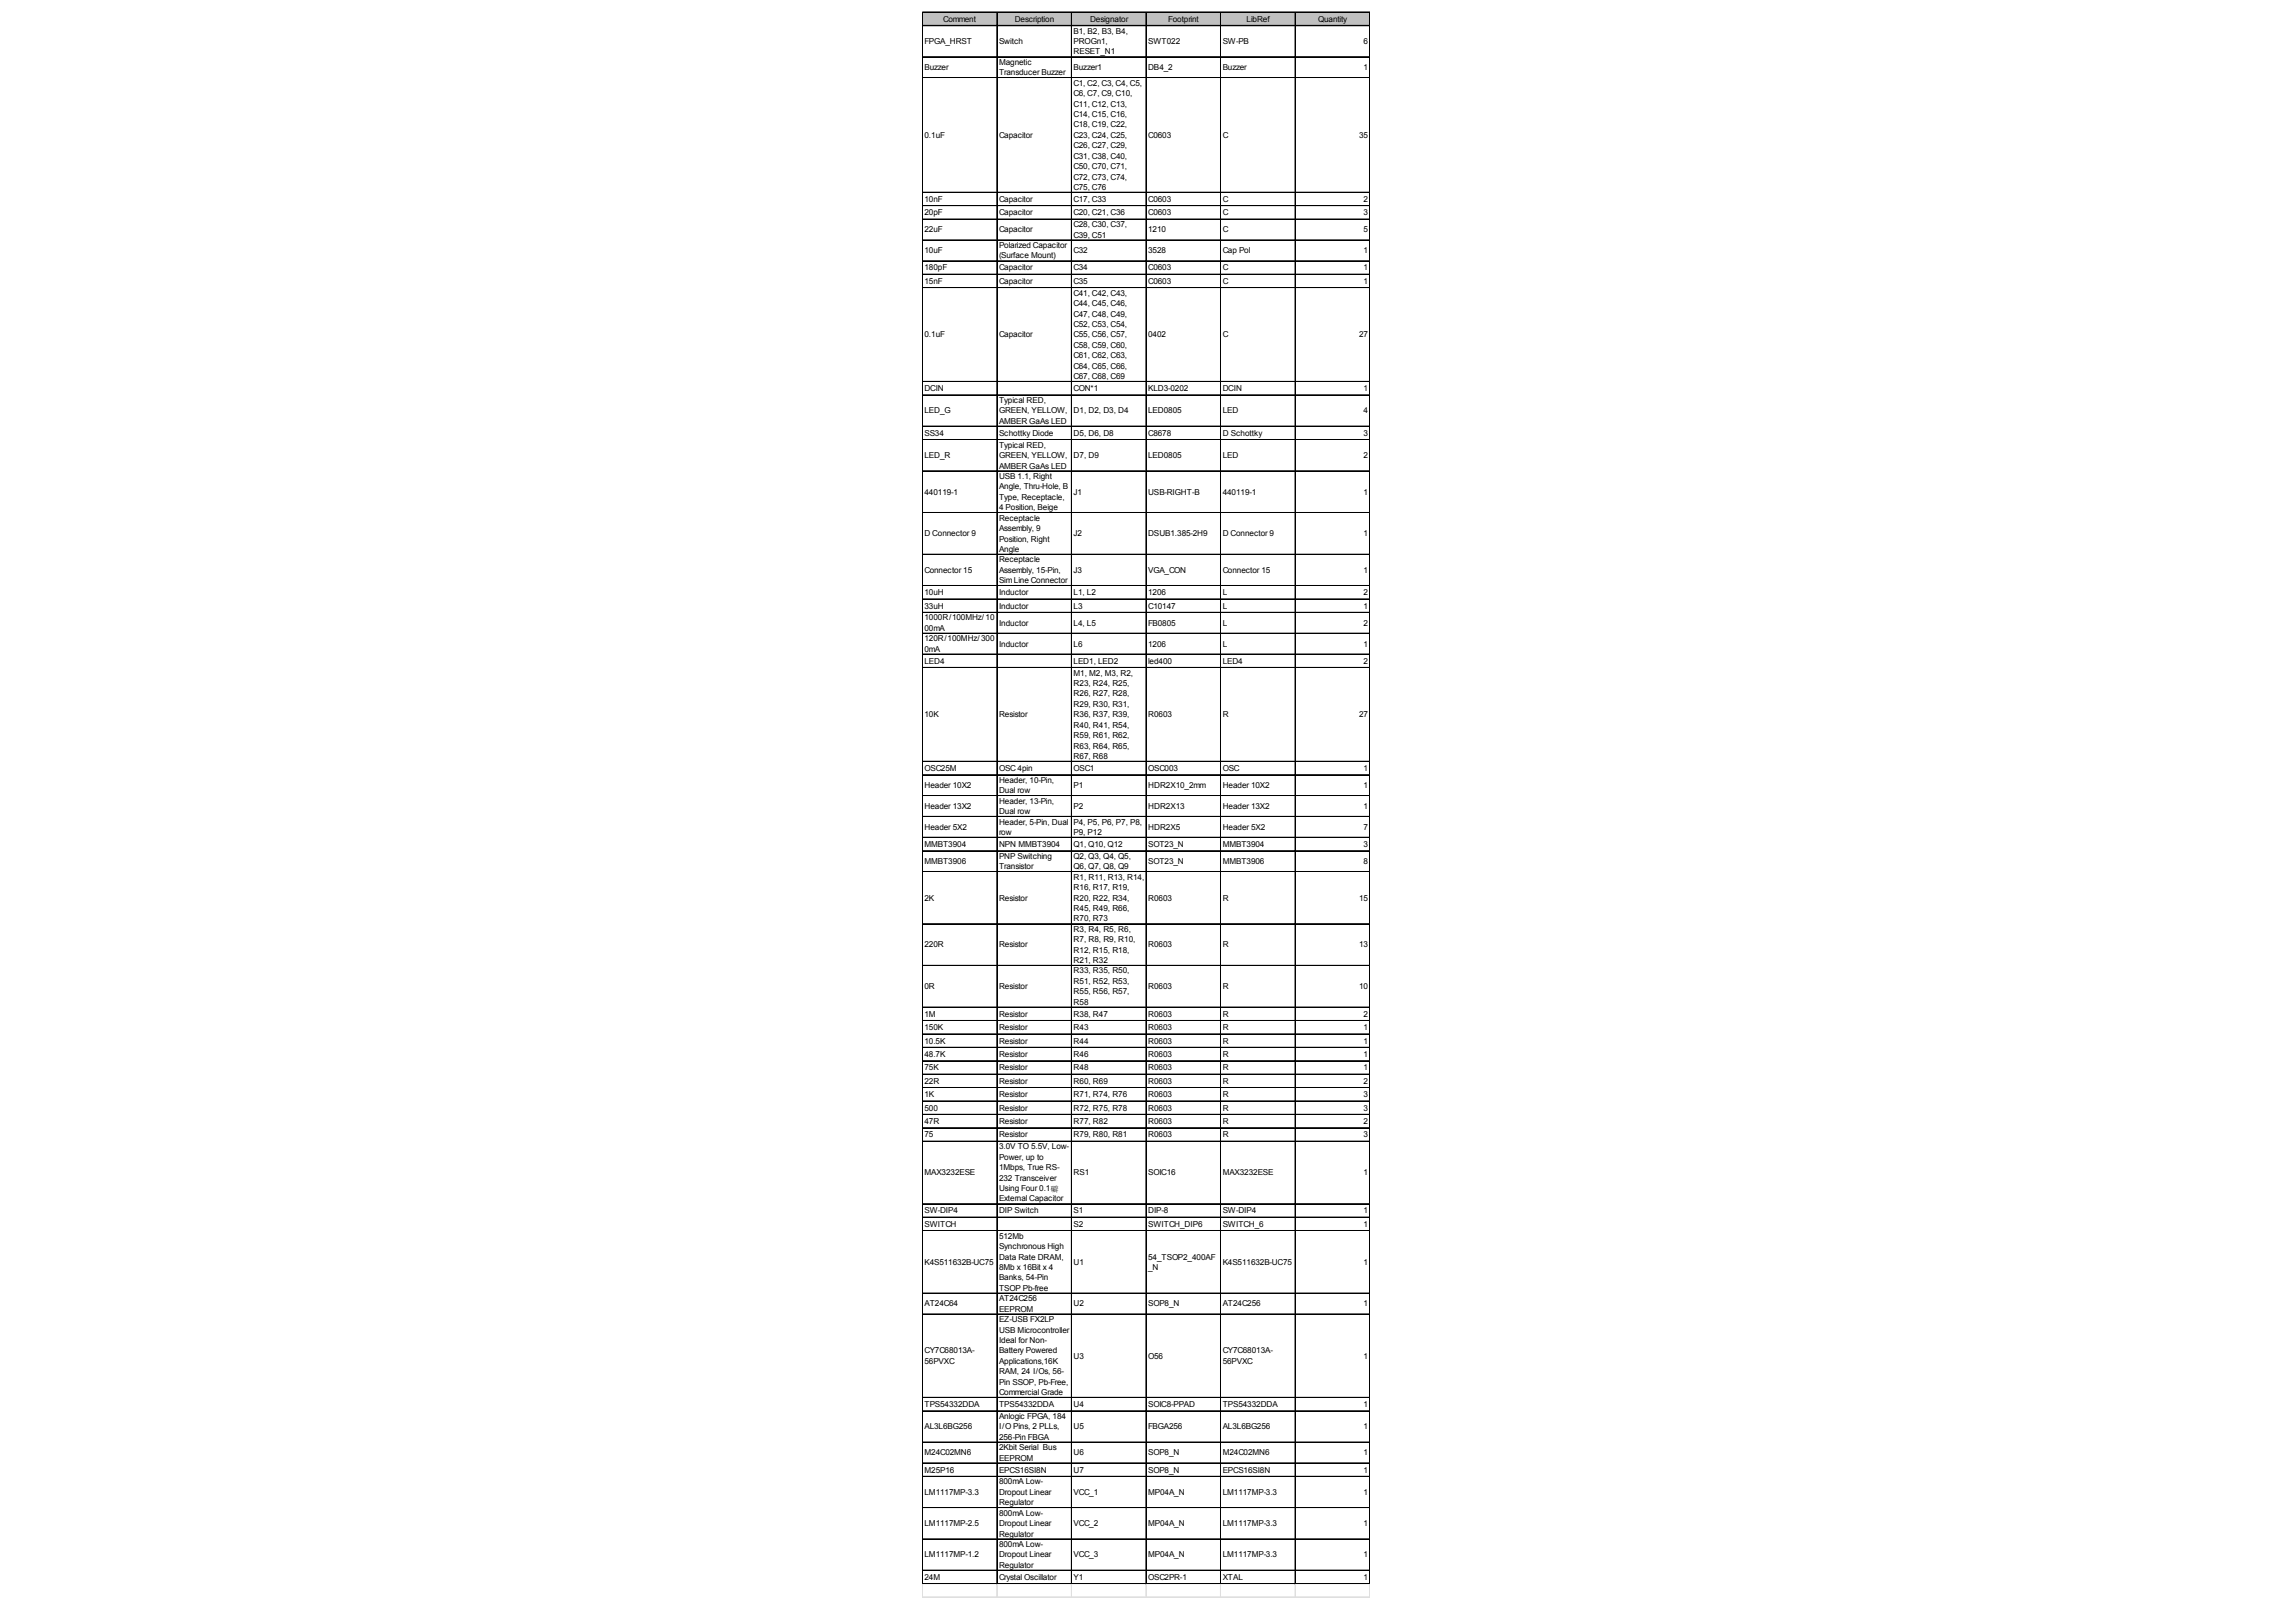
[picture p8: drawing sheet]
<svg xmlns="http://www.w3.org/2000/svg" width="287mm" height="202mm" viewBox="0 0 287 202" stroke-linecap="round" stroke-linejoin="round" font-family="sans-serif">
<defs><g id="words">
<g font-size="1">
<text x="115.5" y="5.5">FPGA_HRST</text>
<text x="117.9" y="2.7">Comment</text>
<text x="124.9" y="5.5">Switch</text>
<text x="126.8" y="2.7">Description</text>
<text x="134.2" y="4.2">B1, B2, B3, B4,</text>
<text x="134.2" y="5.5">PROGn1,</text>
<text x="136.2" y="2.7">Designator</text>
<text x="143.5" y="5.5">SWT022</text>
<text x="146" y="2.7">Footprint</text>
<text x="152.8" y="5.5">SW-PB</text>
<text x="155.8" y="2.7">LibRef</text>
<text x="164.7" y="2.7">Quantity</text>
<text x="170.4" y="5.5">6</text>
<text x="115.5" y="8.7">Buzzer</text>
<text x="124.9" y="8.1">Magnetic</text>
<text x="124.9" y="9.4">Transducer Buzzer</text>
<text x="134.2" y="6.8">RESET_N1</text>
<text x="134.2" y="8.7">Buzzer1</text>
<text x="134.2" y="10.7">C1, C2, C3, C4, C5,</text>
<text x="143.5" y="8.7">DB4_2</text>
<text x="152.8" y="8.7">Buzzer</text>
<text x="170.4" y="8.7">1</text>
<text x="115.5" y="17.2">0.1uF</text>
<text x="124.9" y="17.2">Capacitor</text>
<text x="134.2" y="12">C6, C7, C9, C10,</text>
<text x="134.2" y="13.3">C11, C12, C13,</text>
<text x="134.2" y="14.6">C14, C15, C16,</text>
<text x="134.2" y="15.9">C18, C19, C22,</text>
<text x="134.2" y="17.2">C23, C24, C25,</text>
<text x="143.5" y="17.2">C0603</text>
<text x="152.8" y="17.2">C</text>
<text x="169.9" y="17.2">35</text>
<text x="134.2" y="18.5">C26, C27, C29,</text>
<text x="134.2" y="19.8">C31, C38, C40,</text>
<text x="134.2" y="21.1">C50, C70, C71,</text>
<text x="134.2" y="22.4">C72, C73, C74,</text>
<text x="134.2" y="23.7">C75, C76</text>
<text x="115.5" y="25.2">10nF</text>
<text x="115.5" y="26.9">20pF</text>
<text x="115.5" y="29">22uF</text>
<text x="124.9" y="25.2">Capacitor</text>
<text x="124.9" y="26.9">Capacitor</text>
<text x="124.9" y="29">Capacitor</text>
<text x="134.2" y="25.2">C17, C33</text>
<text x="134.2" y="26.9">C20, C21, C36</text>
<text x="134.2" y="28.4">C28, C30, C37,</text>
<text x="134.2" y="29.7">C39, C51</text>
<text x="143.5" y="25.2">C0603</text>
<text x="143.5" y="26.9">C0603</text>
<text x="143.5" y="29">1210</text>
<text x="152.8" y="25.2">C</text>
<text x="152.8" y="26.9">C</text>
<text x="152.8" y="29">C</text>
<text x="170.4" y="25.2">2</text>
<text x="170.4" y="26.9">3</text>
<text x="170.4" y="29">5</text>
<text x="115.5" y="31.6">10uF</text>
<text x="115.5" y="33.8">180pF</text>
<text x="115.5" y="35.5">15nF</text>
<text x="124.9" y="31">Polarized Capacitor</text>
<text x="124.9" y="32.3">(Surface Mount)</text>
<text x="124.9" y="33.8">Capacitor</text>
<text x="124.9" y="35.5">Capacitor</text>
<text x="134.2" y="31.6">C32</text>
<text x="134.2" y="33.8">C34</text>
<text x="134.2" y="35.5">C35</text>
<text x="143.5" y="31.6">3528</text>
<text x="143.5" y="33.8">C0603</text>
<text x="143.5" y="35.5">C0603</text>
<text x="152.8" y="31.6">Cap Pol</text>
<text x="152.8" y="33.8">C</text>
<text x="152.8" y="35.5">C</text>
<text x="170.4" y="31.6">1</text>
<text x="170.4" y="33.8">1</text>
<text x="170.4" y="35.5">1</text>
<text x="134.2" y="36.9">C41, C42, C43,</text>
<text x="134.2" y="38.2">C44, C45, C46,</text>
<text x="134.2" y="39.5">C47, C48, C49,</text>
<text x="134.2" y="40.9">C52, C53, C54,</text>
<text x="115.5" y="42.2">0.1uF</text>
<text x="124.9" y="42.2">Capacitor</text>
<text x="134.2" y="42.2">C55, C56, C57,</text>
<text x="134.2" y="43.5">C58, C59, C60,</text>
<text x="134.2" y="44.8">C61, C62, C63,</text>
<text x="134.2" y="46.1">C64, C65, C66,</text>
<text x="134.2" y="47.4">C67, C68, C69</text>
<text x="143.5" y="42.2">0402</text>
<text x="152.8" y="42.2">C</text>
<text x="169.9" y="42.2">27</text>
<text x="115.5" y="48.9">DCIN</text>
<text x="115.5" y="51.6">LED_G</text>
<text x="124.9" y="50.3">Typical RED,</text>
<text x="124.9" y="51.6">GREEN, YELLOW,</text>
<text x="124.9" y="52.9">AMBER GaAs LED</text>
<text x="134.2" y="48.9">CON*1</text>
<text x="134.2" y="51.6">D1, D2, D3, D4</text>
<text x="143.5" y="48.9">KLD3-0202</text>
<text x="143.5" y="51.6">LED0805</text>
<text x="152.8" y="48.9">DCIN</text>
<text x="152.8" y="51.6">LED</text>
<text x="170.4" y="48.9">1</text>
<text x="170.4" y="51.6">4</text>
<text x="115.5" y="54.4">SS34</text>
<text x="115.5" y="57.2">LED_R</text>
<text x="124.9" y="54.4">Schottky Diode</text>
<text x="124.9" y="55.9">Typical RED,</text>
<text x="124.9" y="57.2">GREEN, YELLOW,</text>
<text x="124.9" y="58.5">AMBER GaAs LED</text>
<text x="124.9" y="59.8">USB 1.1, Right</text>
<text x="134.2" y="54.4">D5, D6, D8</text>
<text x="134.2" y="57.2">D7, D9</text>
<text x="143.5" y="54.4">C8678</text>
<text x="143.5" y="57.2">LED0805</text>
<text x="152.8" y="54.4">D Schottky</text>
<text x="152.8" y="57.2">LED</text>
<text x="170.4" y="54.4">3</text>
<text x="170.4" y="57.2">2</text>
<text x="115.5" y="61.8">440119-1</text>
<text x="124.9" y="61.1">Angle, Thru-Hole, B</text>
<text x="124.9" y="62.4">Type, Receptacle,</text>
<text x="124.9" y="63.7">4 Position, Beige</text>
<text x="124.9" y="65">Receptacle</text>
<text x="134.2" y="61.8">J1</text>
<text x="143.5" y="61.8">USB-RIGHT-B</text>
<text x="152.8" y="61.8">440119-1</text>
<text x="170.4" y="61.8">1</text>
<text x="115.5" y="67">D Connector 9</text>
<text x="115.5" y="71.6">Connector 15</text>
<text x="124.9" y="66.3">Assembly, 9</text>
<text x="124.9" y="67.7">Position, Right</text>
<text x="124.9" y="69">Angle</text>
<text x="124.9" y="70.3">Receptacle</text>
<text x="124.9" y="71.6">Assembly, 15-Pin,</text>
<text x="134.2" y="67">J2</text>
<text x="134.2" y="71.6">J3</text>
<text x="143.5" y="67">DSUB1.385-2H9</text>
<text x="143.5" y="71.6">VGA_CON</text>
<text x="152.8" y="67">D Connector 9</text>
<text x="152.8" y="71.6">Connector 15</text>
<text x="170.4" y="67">1</text>
<text x="170.4" y="71.6">1</text>
<text x="115.5" y="74.4">10uH</text>
<text x="115.5" y="76">33uH</text>
<text x="115.5" y="77.5">1000R/100MHz/ 10</text>
<text x="124.9" y="72.9">SimLine Connector</text>
<text x="124.9" y="74.4">Inductor</text>
<text x="124.9" y="76">Inductor</text>
<text x="134.2" y="74.4">L1, L2</text>
<text x="134.2" y="76">L3</text>
<text x="143.5" y="74.4">1206</text>
<text x="143.5" y="76">C10147</text>
<text x="152.8" y="74.4">L</text>
<text x="152.8" y="76">L</text>
<text x="170.4" y="74.4">2</text>
<text x="170.4" y="76">1</text>
<text x="115.5" y="78.8">00mA</text>
<text x="115.5" y="80.1">120R/100MHz/ 300</text>
<text x="115.5" y="81.4">0mA</text>
<text x="115.5" y="82.9">LED4</text>
<text x="124.9" y="78.2">Inductor</text>
<text x="124.9" y="80.8">Inductor</text>
<text x="134.2" y="78.2">L4, L5</text>
<text x="134.2" y="80.8">L6</text>
<text x="134.2" y="82.9">LED1, LED2</text>
<text x="143.5" y="78.2">FB0805</text>
<text x="143.5" y="80.8">1206</text>
<text x="143.5" y="82.9">led400</text>
<text x="152.8" y="78.2">L</text>
<text x="152.8" y="80.8">L</text>
<text x="152.8" y="82.9">LED4</text>
<text x="170.4" y="78.2">2</text>
<text x="170.4" y="80.8">1</text>
<text x="170.4" y="82.9">2</text>
<text x="115.5" y="89.6">10K</text>
<text x="124.9" y="89.6">Resistor</text>
<text x="134.2" y="84.4">M1, M2, M3, R2,</text>
<text x="134.2" y="85.7">R23, R24, R25,</text>
<text x="134.2" y="87">R26, R27, R28,</text>
<text x="134.2" y="88.3">R29, R30, R31,</text>
<text x="134.2" y="89.6">R36, R37, R39,</text>
<text x="143.5" y="89.6">R0603</text>
<text x="152.8" y="89.6">R</text>
<text x="169.9" y="89.6">27</text>
<text x="134.2" y="90.9">R40, R41, R54,</text>
<text x="134.2" y="92.2">R59, R61, R62,</text>
<text x="134.2" y="93.5">R63, R64, R65,</text>
<text x="134.2" y="94.8">R67, R68</text>
<text x="115.5" y="96.3">OSC25M</text>
<text x="115.5" y="98.5">Header 10X2</text>
<text x="115.5" y="101.1">Header 13X2</text>
<text x="124.9" y="96.3">OSC 4pin</text>
<text x="124.9" y="97.8">Header, 10-Pin,</text>
<text x="124.9" y="99.1">Dual row</text>
<text x="124.9" y="100.4">Header, 13-Pin,</text>
<text x="124.9" y="101.7">Dual row</text>
<text x="134.2" y="96.3">OSC1</text>
<text x="134.2" y="98.5">P1</text>
<text x="134.2" y="101.1">P2</text>
<text x="143.5" y="96.3">OSC003</text>
<text x="143.5" y="98.5">HDR2X10_2mm</text>
<text x="143.5" y="101.1">HDR2X13</text>
<text x="152.8" y="96.3">OSC</text>
<text x="152.8" y="98.5">Header 10X2</text>
<text x="152.8" y="101.1">Header 13X2</text>
<text x="170.4" y="96.3">1</text>
<text x="170.4" y="98.5">1</text>
<text x="170.4" y="101.1">1</text>
<text x="115.5" y="103.7">Header 5X2</text>
<text x="115.5" y="105.8">MMBT3904</text>
<text x="115.5" y="107.9">MMBT3906</text>
<text x="124.9" y="103">Header, 5-Pin, Dual</text>
<text x="124.9" y="104.3">row</text>
<text x="124.9" y="105.8">NPN MMBT3904</text>
<text x="124.9" y="107.3">PNP Switching</text>
<text x="134.2" y="103">P4, P5, P6, P7, P8,</text>
<text x="134.2" y="104.3">P9, P12</text>
<text x="134.2" y="105.8">Q1, Q10, Q12</text>
<text x="134.2" y="107.3">Q2, Q3, Q4, Q5,</text>
<text x="143.5" y="103.7">HDR2X5</text>
<text x="143.5" y="105.8">SOT23_N</text>
<text x="143.5" y="107.9">SOT23_N</text>
<text x="152.8" y="103.7">Header 5X2</text>
<text x="152.8" y="105.8">MMBT3904</text>
<text x="152.8" y="107.9">MMBT3906</text>
<text x="170.4" y="103.7">7</text>
<text x="170.4" y="105.8">3</text>
<text x="170.4" y="107.9">8</text>
<text x="115.5" y="112.5">2K</text>
<text x="124.9" y="108.6">Transistor</text>
<text x="124.9" y="112.5">Resistor</text>
<text x="134.2" y="108.6">Q6, Q7, Q8, Q9</text>
<text x="134.2" y="109.9">R1, R11, R13, R14,</text>
<text x="134.2" y="111.2">R16, R17, R19,</text>
<text x="134.2" y="112.5">R20, R22, R34,</text>
<text x="134.2" y="113.8">R45, R49, R66,</text>
<text x="143.5" y="112.5">R0603</text>
<text x="152.8" y="112.5">R</text>
<text x="169.9" y="112.5">15</text>
<text x="115.5" y="118.4">220R</text>
<text x="124.9" y="118.4">Resistor</text>
<text x="134.2" y="115.1">R70, R73</text>
<text x="134.2" y="116.4">R3, R4, R5, R6,</text>
<text x="134.2" y="117.7">R7, R8, R9, R10,</text>
<text x="134.2" y="119">R12, R15, R18,</text>
<text x="143.5" y="118.4">R0603</text>
<text x="152.8" y="118.4">R</text>
<text x="169.9" y="118.4">13</text>
<text x="115.5" y="123.6">0R</text>
<text x="124.9" y="123.6">Resistor</text>
<text x="134.2" y="120.3">R21, R32</text>
<text x="134.2" y="121.6">R33, R35, R50,</text>
<text x="134.2" y="122.9">R51, R52, R53,</text>
<text x="134.2" y="124.2">R55, R56, R57,</text>
<text x="134.2" y="125.5">R58</text>
<text x="143.5" y="123.6">R0603</text>
<text x="152.8" y="123.6">R</text>
<text x="169.9" y="123.6">10</text>
<text x="115.5" y="127">1M</text>
<text x="115.5" y="128.7">150K</text>
<text x="115.5" y="130.4">10.5K</text>
<text x="124.9" y="127">Resistor</text>
<text x="124.9" y="128.7">Resistor</text>
<text x="124.9" y="130.4">Resistor</text>
<text x="134.2" y="127">R38, R47</text>
<text x="134.2" y="128.7">R43</text>
<text x="134.2" y="130.4">R44</text>
<text x="143.5" y="127">R0603</text>
<text x="143.5" y="128.7">R0603</text>
<text x="143.5" y="130.4">R0603</text>
<text x="152.8" y="127">R</text>
<text x="152.8" y="128.7">R</text>
<text x="152.8" y="130.4">R</text>
<text x="170.4" y="127">2</text>
<text x="170.4" y="128.7">1</text>
<text x="170.4" y="130.4">1</text>
<text x="115.5" y="132">48.7K</text>
<text x="115.5" y="133.7">75K</text>
<text x="115.5" y="135.4">22R</text>
<text x="115.5" y="137.1">1K</text>
<text x="124.9" y="132">Resistor</text>
<text x="124.9" y="133.7">Resistor</text>
<text x="124.9" y="135.4">Resistor</text>
<text x="124.9" y="137.1">Resistor</text>
<text x="134.2" y="132">R46</text>
<text x="134.2" y="133.7">R48</text>
<text x="134.2" y="135.4">R60, R69</text>
<text x="134.2" y="137.1">R71, R74, R76</text>
<text x="143.5" y="132">R0603</text>
<text x="143.5" y="133.7">R0603</text>
<text x="143.5" y="135.4">R0603</text>
<text x="143.5" y="137.1">R0603</text>
<text x="152.8" y="132">R</text>
<text x="152.8" y="133.7">R</text>
<text x="152.8" y="135.4">R</text>
<text x="152.8" y="137.1">R</text>
<text x="170.4" y="132">1</text>
<text x="170.4" y="133.7">1</text>
<text x="170.4" y="135.4">2</text>
<text x="170.4" y="137.1">3</text>
<text x="115.5" y="138.7">500</text>
<text x="115.5" y="140.4">47R</text>
<text x="115.5" y="142.1">75</text>
<text x="124.9" y="138.7">Resistor</text>
<text x="124.9" y="140.4">Resistor</text>
<text x="124.9" y="142.1">Resistor</text>
<text x="124.9" y="143.6">3.0V TO 5.5V, Low-</text>
<text x="134.2" y="138.7">R72, R75, R78</text>
<text x="134.2" y="140.4">R77, R82</text>
<text x="134.2" y="142.1">R79, R80, R81</text>
<text x="143.5" y="138.7">R0603</text>
<text x="143.5" y="140.4">R0603</text>
<text x="143.5" y="142.1">R0603</text>
<text x="152.8" y="138.7">R</text>
<text x="152.8" y="140.4">R</text>
<text x="152.8" y="142.1">R</text>
<text x="170.4" y="138.7">3</text>
<text x="170.4" y="140.4">2</text>
<text x="170.4" y="142.1">3</text>
<text x="115.5" y="146.8">MAX3232ESE</text>
<text x="124.9" y="144.9">Power, up to</text>
<text x="124.9" y="146.2">1Mbps, True RS-</text>
<text x="124.9" y="147.5">232 Transceiver</text>
<text x="124.9" y="148.8">Using Four 0.1礔</text>
<text x="134.2" y="146.8">RS1</text>
<text x="143.5" y="146.8">SOIC16</text>
<text x="152.8" y="146.8">MAX3232ESE</text>
<text x="170.4" y="146.8">1</text>
<text x="115.5" y="151.6">SW-DIP4</text>
<text x="115.5" y="153.3">SWITCH</text>
<text x="124.9" y="150.1">External Capacitor</text>
<text x="124.9" y="151.6">DIP Switch</text>
<text x="124.9" y="154.7">512Mb</text>
<text x="134.2" y="151.6">S1</text>
<text x="134.2" y="153.3">S2</text>
<text x="143.5" y="151.6">DIP-8</text>
<text x="143.5" y="153.3">SWITCH_DIP6</text>
<text x="152.8" y="151.6">SW-DIP4</text>
<text x="152.8" y="153.3">SWITCH_6</text>
<text x="170.4" y="151.6">1</text>
<text x="170.4" y="153.3">1</text>
<text x="115.5" y="158">K4S511632B-UC75</text>
<text x="124.9" y="156.1">Synchronous High</text>
<text x="124.9" y="157.4">Data Rate DRAM,</text>
<text x="124.9" y="158.7">8Mb x 16Bit x 4</text>
<text x="124.9" y="160">Banks, 54-Pin</text>
<text x="124.9" y="161.3">TSOP Pb-free</text>
<text x="134.2" y="158">U1</text>
<text x="143.5" y="157.4">54_TSOP2_400AF</text>
<text x="143.5" y="158.7">_N</text>
<text x="152.8" y="158">K4S511632B-UC75</text>
<text x="170.4" y="158">1</text>
<text x="115.5" y="163.2">AT24C64</text>
<text x="124.9" y="162.6">AT24C256</text>
<text x="124.9" y="163.9">EEPROM</text>
<text x="124.9" y="165.2">EZ-USB FX2LP</text>
<text x="124.9" y="166.5">USB Microcontroller</text>
<text x="124.9" y="167.8">Ideal for Non-</text>
<text x="134.2" y="163.2">U2</text>
<text x="143.5" y="163.2">SOP8_N</text>
<text x="152.8" y="163.2">AT24C256</text>
<text x="170.4" y="163.2">1</text>
<text x="115.5" y="169.1">CY7C68013A-</text>
<text x="115.5" y="170.4">56PVXC</text>
<text x="124.9" y="169.1">Battery Powered</text>
<text x="124.9" y="170.4">Applications,16K</text>
<text x="124.9" y="171.7">RAM, 24 I/Os, 56-</text>
<text x="124.9" y="173">Pin SSOP, Pb-Free,</text>
<text x="134.2" y="169.7">U3</text>
<text x="143.5" y="169.7">O56</text>
<text x="152.8" y="169.1">CY7C68013A-</text>
<text x="152.8" y="170.4">56PVXC</text>
<text x="170.4" y="169.7">1</text>
<text x="115.5" y="175.8">TPS54332DDA</text>
<text x="115.5" y="178.6">AL3L6BG256</text>
<text x="124.9" y="174.3">Commercial Grade</text>
<text x="124.9" y="175.8">TPS54332DDA</text>
<text x="124.9" y="177.3">Anlogic FPGA, 184</text>
<text x="124.9" y="178.6">I/O Pins, 2 PLLs,</text>
<text x="124.9" y="179.9">256-Pin FBGA</text>
<text x="134.2" y="175.8">U4</text>
<text x="134.2" y="178.6">U5</text>
<text x="143.5" y="175.8">SOIC8-PPAD</text>
<text x="143.5" y="178.6">FBGA256</text>
<text x="152.8" y="175.8">TPS54332DDA</text>
<text x="152.8" y="178.6">AL3L6BG256</text>
<text x="170.4" y="175.8">1</text>
<text x="170.4" y="178.6">1</text>
<text x="115.5" y="181.8">M24C02MN6</text>
<text x="115.5" y="184">M25P16</text>
<text x="124.9" y="181.2">2Kbit Serial Bus</text>
<text x="124.9" y="182.5">EEPROM</text>
<text x="124.9" y="184">EPCS16SI8N</text>
<text x="124.9" y="185.5">800mA Low-</text>
<text x="134.2" y="181.8">U6</text>
<text x="134.2" y="184">U7</text>
<text x="143.5" y="181.8">SOP8_N</text>
<text x="143.5" y="184">SOP8_N</text>
<text x="152.8" y="181.8">M24C02MN6</text>
<text x="152.8" y="184">EPCS16SI8N</text>
<text x="170.4" y="181.8">1</text>
<text x="170.4" y="184">1</text>
<text x="115.5" y="186.8">LM1117MP-3.3</text>
<text x="115.5" y="190.7">LM1117MP-2.5</text>
<text x="124.9" y="186.8">Dropout Linear</text>
<text x="124.9" y="188.1">Regulator</text>
<text x="124.9" y="189.4">800mA Low-</text>
<text x="124.9" y="190.7">Dropout Linear</text>
<text x="124.9" y="192">Regulator</text>
<text x="134.2" y="186.8">VCC_1</text>
<text x="134.2" y="190.7">VCC_2</text>
<text x="143.5" y="186.8">MP04A_N</text>
<text x="143.5" y="190.7">MP04A_N</text>
<text x="152.8" y="186.8">LM1117MP-3.3</text>
<text x="152.8" y="190.7">LM1117MP-3.3</text>
<text x="170.4" y="186.8">1</text>
<text x="170.4" y="190.7">1</text>
<text x="115.5" y="194.6">LM1117MP-1.2</text>
<text x="115.5" y="197.4">24M</text>
<text x="124.9" y="193.3">800mA Low-</text>
<text x="124.9" y="194.6">Dropout Linear</text>
<text x="124.9" y="195.9">Regulator</text>
<text x="124.9" y="197.4">Crystal Oscillator</text>
<text x="134.2" y="194.6">VCC_3</text>
<text x="134.2" y="197.4">Y1</text>
<text x="143.5" y="194.6">MP04A_N</text>
<text x="143.5" y="197.4">OSC2PR-1</text>
<text x="152.8" y="194.6">LM1117MP-3.3</text>
<text x="152.8" y="197.4">XTAL</text>
<text x="170.4" y="194.6">1</text>
<text x="170.4" y="197.4">1</text>
</g>
</g></defs>
<path d="M115.3 1.5h56v1.8h-56z" fill="#c0c0c0"/>
<g fill="none" stroke="#000" stroke-width=".12">
<path d="M115.3 1.5v196.4M115.3 1.5h56M115.3 3.2h56M115.3 7.1h56M115.3 9.7h56M124.6 1.6v196.3M133.9 1.6v196.3M143.2 1.6v196.3M143.3 1.6v196.3M152.5 1.6v196.3M152.6 1.6v196.3M161.8 1.6v196.3"/>
<path d="M161.9 1.6v196.3M171.2 1.6v196.3M115.3 24h56M115.3 24.1h56M115.3 25.7h56M115.3 27.4h56M115.3 30h56M115.3 32.6h56M115.3 34.2h56M115.3 34.3h56M115.3 35.9h56M115.3 36h56"/>
<path d="M115.3 47.6h56M115.3 47.7h56M115.3 49.3h56M115.3 49.4h56M115.3 53.2h56M115.3 53.3h56M115.3 54.9h56M115.3 55h56M115.3 58.8h56M115.3 58.9h56M115.3 64h56M115.3 64.1h56"/>
<path d="M115.3 69.2h56M115.3 69.3h56M115.3 73.1h56M115.3 73.2h56M115.3 74.8h56M115.3 74.9h56M115.3 76.5h56M115.3 79.1h56M115.3 81.7h56M115.3 81.8h56M115.3 83.4h56M115.3 95.1h56"/>
<path d="M115.3 95.2h56M115.3 96.8h56M115.3 99.4h56M115.3 102h56M115.3 104.6h56M115.3 106.3h56M115.3 108.9h56M115.3 115.4h56M115.3 120.6h56M115.3 125.8h56M115.3 125.9h56M115.3 127.5h56"/>
<path d="M115.3 129.2h56M115.3 130.8h56M115.3 130.9h56M115.3 132.5h56M115.3 132.6h56M115.3 134.2h56M115.3 135.9h56M115.3 137.5h56M115.3 137.6h56M115.3 139.2h56M115.3 139.3h56M115.3 140.9h56"/>
<path d="M115.3 142.6h56M115.3 150.4h56M115.3 152.1h56M115.3 153.7h56M115.3 153.8h56M115.3 161.5h56M115.3 161.6h56M115.3 164.2h56M115.3 174.6h56M115.3 176.2h56M115.3 176.3h56M115.3 180.2h56"/>
<path d="M115.3 182.8h56M115.3 184.4h56M115.3 184.5h56M115.3 188.3h56M115.3 188.4h56M115.3 192.3h56M115.3 196.2h56M115.3 197.8h56M115.3 197.9h56"/>
</g>
<path d="M115.3 197.9v1.8" fill="none" stroke="#dadcdd" stroke-width=".12"/>
<path d="M115.3 197.9v1.8z" fill="#dadcdd"/>
<path d="M124.6 197.9v1.8" fill="none" stroke="#dadcdd" stroke-width=".12"/>
<path d="M124.6 197.9h.1v1.8h-.1z" fill="#dadcdd"/>
<path d="M133.9 197.9v1.8" fill="none" stroke="#dadcdd" stroke-width=".12"/>
<path d="M133.9 197.9h.1v1.8h-.1z" fill="#dadcdd"/>
<path d="M143.2 197.9v1.8" fill="none" stroke="#dadcdd" stroke-width=".12"/>
<path d="M143.2 197.9h.1v1.8h-.1z" fill="#dadcdd"/>
<path d="M152.5 197.9v1.8" fill="none" stroke="#dadcdd" stroke-width=".12"/>
<path d="M152.5 197.9h.1v1.8h-.1z" fill="#dadcdd"/>
<path d="M161.8 197.9v1.8" fill="none" stroke="#dadcdd" stroke-width=".12"/>
<path d="M161.8 197.9h.1v1.8h-.1z" fill="#dadcdd"/>
<path d="M171.2 197.9v1.8" fill="none" stroke="#dadcdd" stroke-width=".12"/>
<path d="M171.2 197.9h.1v1.8h-.1z" fill="#dadcdd"/>
<path d="M171.3 1.5h.1" fill="none" stroke="#dadcdd" stroke-width=".12"/>
<path d="M171.3 1.5v.1z" fill="#dadcdd"/>
<path d="M171.3 3.2h.1" fill="none" stroke="#dadcdd" stroke-width=".12"/>
<path d="M171.3 3.2v.1z" fill="#dadcdd"/>
<path d="M171.3 7.1h.1" fill="none" stroke="#dadcdd" stroke-width=".12"/>
<path d="M171.3 7.1v.1z" fill="#dadcdd"/>
<path d="M171.3 9.7h.1" fill="none" stroke="#dadcdd" stroke-width=".12"/>
<path d="M171.3 9.7v.1z" fill="#dadcdd"/>
<path d="M171.3 24h.1" fill="none" stroke="#dadcdd" stroke-width=".12"/>
<path d="M171.3 24v.1z" fill="#dadcdd"/>
<path d="M171.3 25.7h.1" fill="none" stroke="#dadcdd" stroke-width=".12"/>
<path d="M171.3 25.7v.1z" fill="#dadcdd"/>
<path d="M171.3 27.4h.1" fill="none" stroke="#dadcdd" stroke-width=".12"/>
<path d="M171.3 27.4v.1z" fill="#dadcdd"/>
<path d="M171.3 30h.1" fill="none" stroke="#dadcdd" stroke-width=".12"/>
<path d="M171.3 30v.1z" fill="#dadcdd"/>
<path d="M171.3 32.6h.1" fill="none" stroke="#dadcdd" stroke-width=".12"/>
<path d="M171.3 32.6v.1z" fill="#dadcdd"/>
<path d="M171.3 34.2h.1" fill="none" stroke="#dadcdd" stroke-width=".12"/>
<path d="M171.3 34.2v.1z" fill="#dadcdd"/>
<path d="M171.3 35.9h.1" fill="none" stroke="#dadcdd" stroke-width=".12"/>
<path d="M171.3 35.9v.1z" fill="#dadcdd"/>
<path d="M171.3 47.6h.1" fill="none" stroke="#dadcdd" stroke-width=".12"/>
<path d="M171.3 47.6v.1z" fill="#dadcdd"/>
<path d="M171.3 49.3h.1" fill="none" stroke="#dadcdd" stroke-width=".12"/>
<path d="M171.3 49.3v.1z" fill="#dadcdd"/>
<path d="M171.3 53.2h.1" fill="none" stroke="#dadcdd" stroke-width=".12"/>
<path d="M171.3 53.2v.1z" fill="#dadcdd"/>
<path d="M171.3 54.9h.1" fill="none" stroke="#dadcdd" stroke-width=".12"/>
<path d="M171.3 54.9v.1z" fill="#dadcdd"/>
<path d="M171.3 58.8h.1" fill="none" stroke="#dadcdd" stroke-width=".12"/>
<path d="M171.3 58.8v.1z" fill="#dadcdd"/>
<path d="M171.3 64h.1" fill="none" stroke="#dadcdd" stroke-width=".12"/>
<path d="M171.3 64v.1z" fill="#dadcdd"/>
<path d="M171.3 69.2h.1" fill="none" stroke="#dadcdd" stroke-width=".12"/>
<path d="M171.3 69.2v.1z" fill="#dadcdd"/>
<path d="M171.3 73.1h.1" fill="none" stroke="#dadcdd" stroke-width=".12"/>
<path d="M171.3 73.1v.1z" fill="#dadcdd"/>
<path d="M171.3 74.8h.1" fill="none" stroke="#dadcdd" stroke-width=".12"/>
<path d="M171.3 74.8v.1z" fill="#dadcdd"/>
<path d="M171.3 76.5h.1" fill="none" stroke="#dadcdd" stroke-width=".12"/>
<path d="M171.3 76.5v.1z" fill="#dadcdd"/>
<path d="M171.3 79.1h.1" fill="none" stroke="#dadcdd" stroke-width=".12"/>
<path d="M171.3 79.1v.1z" fill="#dadcdd"/>
<path d="M171.3 81.7h.1" fill="none" stroke="#dadcdd" stroke-width=".12"/>
<path d="M171.3 81.7v.1z" fill="#dadcdd"/>
<path d="M171.3 83.4h.1" fill="none" stroke="#dadcdd" stroke-width=".12"/>
<path d="M171.3 83.4v.1z" fill="#dadcdd"/>
<path d="M171.3 95.1h.1" fill="none" stroke="#dadcdd" stroke-width=".12"/>
<path d="M171.3 95.1v.1z" fill="#dadcdd"/>
<path d="M171.3 96.8h.1" fill="none" stroke="#dadcdd" stroke-width=".12"/>
<path d="M171.3 96.8v.1z" fill="#dadcdd"/>
<path d="M171.3 99.4h.1" fill="none" stroke="#dadcdd" stroke-width=".12"/>
<path d="M171.3 99.4v.1z" fill="#dadcdd"/>
<path d="M171.3 102h.1" fill="none" stroke="#dadcdd" stroke-width=".12"/>
<path d="M171.3 102v.1z" fill="#dadcdd"/>
<path d="M171.3 104.6h.1" fill="none" stroke="#dadcdd" stroke-width=".12"/>
<path d="M171.3 104.6v.1z" fill="#dadcdd"/>
<path d="M171.3 106.3h.1" fill="none" stroke="#dadcdd" stroke-width=".12"/>
<path d="M171.3 106.3v.1z" fill="#dadcdd"/>
<path d="M171.3 108.9h.1" fill="none" stroke="#dadcdd" stroke-width=".12"/>
<path d="M171.3 108.9v.1z" fill="#dadcdd"/>
<path d="M171.3 115.4h.1" fill="none" stroke="#dadcdd" stroke-width=".12"/>
<path d="M171.3 115.4v.1z" fill="#dadcdd"/>
<path d="M171.3 120.6h.1" fill="none" stroke="#dadcdd" stroke-width=".12"/>
<path d="M171.3 120.6v.1z" fill="#dadcdd"/>
<path d="M171.3 125.8h.1" fill="none" stroke="#dadcdd" stroke-width=".12"/>
<path d="M171.3 125.8v.1z" fill="#dadcdd"/>
<path d="M171.3 127.5h.1" fill="none" stroke="#dadcdd" stroke-width=".12"/>
<path d="M171.3 127.5v.1z" fill="#dadcdd"/>
<path d="M171.3 129.2h.1" fill="none" stroke="#dadcdd" stroke-width=".12"/>
<path d="M171.3 129.2v.1z" fill="#dadcdd"/>
<path d="M171.3 130.8h.1" fill="none" stroke="#dadcdd" stroke-width=".12"/>
<path d="M171.3 130.8v.1z" fill="#dadcdd"/>
<path d="M171.3 132.5h.1" fill="none" stroke="#dadcdd" stroke-width=".12"/>
<path d="M171.3 132.5v.1z" fill="#dadcdd"/>
<path d="M171.3 134.2h.1" fill="none" stroke="#dadcdd" stroke-width=".12"/>
<path d="M171.3 134.2v.1z" fill="#dadcdd"/>
<path d="M171.3 135.9h.1" fill="none" stroke="#dadcdd" stroke-width=".12"/>
<path d="M171.3 135.9v.1z" fill="#dadcdd"/>
<path d="M171.3 137.5h.1" fill="none" stroke="#dadcdd" stroke-width=".12"/>
<path d="M171.3 137.5v.1z" fill="#dadcdd"/>
<path d="M171.3 139.2h.1" fill="none" stroke="#dadcdd" stroke-width=".12"/>
<path d="M171.3 139.2v.1z" fill="#dadcdd"/>
<path d="M171.3 140.9h.1" fill="none" stroke="#dadcdd" stroke-width=".12"/>
<path d="M171.3 140.9v.1z" fill="#dadcdd"/>
<path d="M171.3 142.6h.1" fill="none" stroke="#dadcdd" stroke-width=".12"/>
<path d="M171.3 142.6v.1z" fill="#dadcdd"/>
<path d="M171.3 150.4h.1" fill="none" stroke="#dadcdd" stroke-width=".12"/>
<path d="M171.3 150.4v.1z" fill="#dadcdd"/>
<path d="M171.3 152.1h.1" fill="none" stroke="#dadcdd" stroke-width=".12"/>
<path d="M171.3 153.7h.1" fill="none" stroke="#dadcdd" stroke-width=".12"/>
<path d="M171.3 153.7v.1z" fill="#dadcdd"/>
<path d="M171.3 161.5h.1" fill="none" stroke="#dadcdd" stroke-width=".12"/>
<path d="M171.3 161.5v.1z" fill="#dadcdd"/>
<path d="M171.3 164.2h.1" fill="none" stroke="#dadcdd" stroke-width=".12"/>
<path d="M171.3 174.6h.1" fill="none" stroke="#dadcdd" stroke-width=".12"/>
<path d="M171.3 174.6v.1z" fill="#dadcdd"/>
<path d="M171.3 176.2h.1" fill="none" stroke="#dadcdd" stroke-width=".12"/>
<path d="M171.3 176.2v.1z" fill="#dadcdd"/>
<path d="M171.3 180.2h.1" fill="none" stroke="#dadcdd" stroke-width=".12"/>
<path d="M171.3 182.8h.1" fill="none" stroke="#dadcdd" stroke-width=".12"/>
<path d="M171.3 182.8v.1z" fill="#dadcdd"/>
<path d="M171.3 184.4h.1" fill="none" stroke="#dadcdd" stroke-width=".12"/>
<path d="M171.3 184.4v.1z" fill="#dadcdd"/>
<path d="M171.3 188.3h.1" fill="none" stroke="#dadcdd" stroke-width=".12"/>
<path d="M171.3 188.3v.1z" fill="#dadcdd"/>
<path d="M171.3 192.3h.1" fill="none" stroke="#dadcdd" stroke-width=".12"/>
<path d="M171.3 196.2h.1" fill="none" stroke="#dadcdd" stroke-width=".12"/>
<path d="M171.3 196.2v.1z" fill="#dadcdd"/>
<path d="M171.3 197.8h.1" fill="none" stroke="#dadcdd" stroke-width=".12"/>
<path d="M171.3 197.8v.1z" fill="#dadcdd"/>
<path d="M115.3 199.5h56M115.3 199.6h56" fill="none" stroke="#dadcdd" stroke-width=".12"/>
<use href="#words"/>
</svg>
